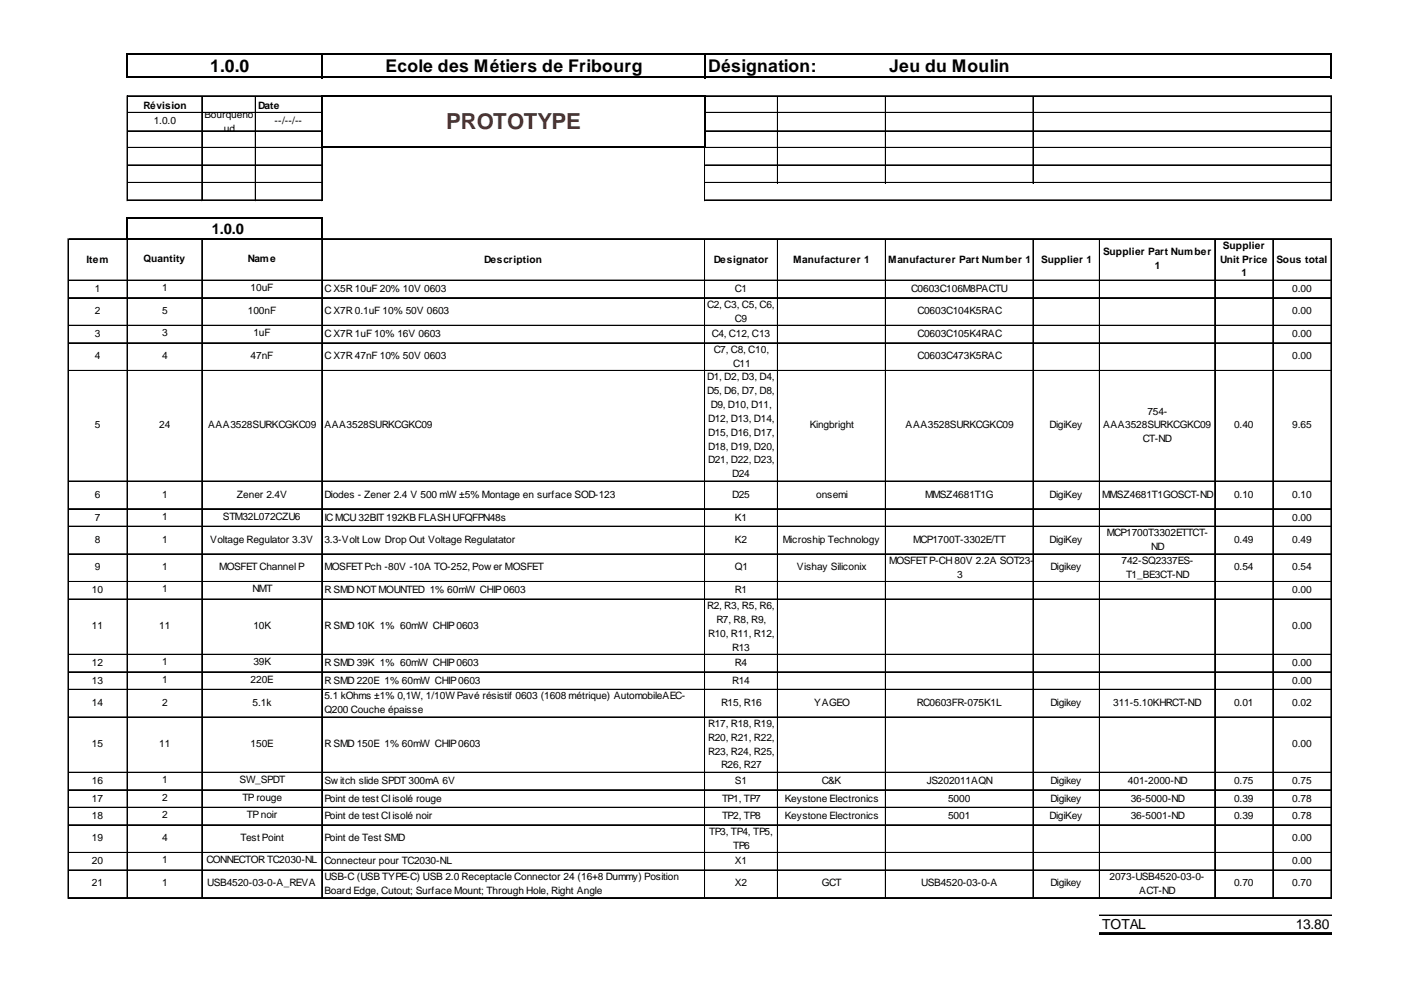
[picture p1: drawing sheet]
<svg xmlns="http://www.w3.org/2000/svg" width="297mm" height="210mm" viewBox="0 0 297 210" stroke-linecap="round" stroke-linejoin="round" font-family="sans-serif">
<defs><g id="words">
<text font-size="4.7" fill="#632523" x="94.6" y="27.3">PROTOTYPE</text>
<g font-size="3.7">
<text x="44.5" y="15.3">1.0.0</text>
<text x="81.7" y="15.3">Ecole des Métiers de Fribourg</text>
<text x="150.2" y="15.3">Désignation:</text>
<text x="188.5" y="15.3">Jeu du Moulin</text>
</g>
<text font-size="3.1" x="44.9" y="49.5">1.0.0</text>
<g font-size="2.9">
<text x="233.7" y="197.1">TOTAL</text>
<text x="274.7" y="197.1">13.80</text>
</g>
<g font-size="2.1">
<text x="30.5" y="23">Révision</text>
<text x="54.7" y="23">Date</text>
<text x="32.6" y="26.4">1.0.0</text>
<text x="43.4" y="25">Bourqueno</text>
<text x="47.5" y="27.9">ud</text>
<text x="58.2" y="26.4">--/--/--</text>
<text x="259.3" y="52.7">Supplier</text>
<text x="18.3" y="55.7">Item</text>
<text x="30.5" y="55.5">Quantity</text>
<text x="52.6" y="55.5">Name</text>
<text x="102.6" y="55.7">Description</text>
<text x="151.3" y="55.7">Designator</text>
<text x="168.2" y="55.7">Manufacturer 1</text>
<text x="188.3" y="55.7">Manufacturer Part Number 1</text>
<text x="220.8" y="55.7">Supplier 1</text>
<text x="233.9" y="54.1">Supplier Part Number</text>
<text x="244.8" y="57">1</text>
<text x="258.7" y="55.7">Unit Price</text>
<text x="263.2" y="58.6">1</text>
<text x="270.6" y="55.7">Sous total</text>
<text x="20.1" y="61.9">1</text>
<text x="34.4" y="61.7">1</text>
<text x="53.1" y="61.7">10uF</text>
<text x="68.8" y="61.9">C X5R 10uF 20% 10V 0603</text>
<text x="150" y="65.2">C2, C3, C5, C6,</text>
<text x="155.8" y="61.9">C1</text>
<text x="193.2" y="61.9">C0603C106M8PACTU</text>
<text x="274" y="61.9">0.00</text>
<text x="20.1" y="66.6">2</text>
<text x="20.1" y="71.5">3</text>
<text x="34.4" y="66.6">5</text>
<text x="34.4" y="71.3">3</text>
<text x="52.6" y="66.6">100nF</text>
<text x="53.7" y="71.3">1uF</text>
<text x="68.8" y="66.6">C X7R 0.1uF 10% 50V 0603</text>
<text x="68.8" y="71.5">C X7R 1uF 10% 16V 0603</text>
<text x="150.9" y="71.5">C4, C12, C13</text>
<text x="155.8" y="68.2">C9</text>
<text x="194.6" y="66.6">C0603C104K5RAC</text>
<text x="194.6" y="71.5">C0603C105K4RAC</text>
<text x="274" y="66.6">0.00</text>
<text x="274" y="71.5">0.00</text>
<text x="20.1" y="76.2">4</text>
<text x="34.4" y="76.2">4</text>
<text x="53.1" y="76.2">47nF</text>
<text x="68.8" y="76.2">C X7R 47nF 10% 50V 0603</text>
<text x="151.3" y="74.8">C7, C8, C10,</text>
<text x="155.4" y="77.7">C11</text>
<text x="194.6" y="76.2">C0603C473K5RAC</text>
<text x="274" y="76.2">0.00</text>
<text x="150" y="80.7">D1, D2, D3, D4,</text>
<text x="150" y="83.6">D5, D6, D7, D8,</text>
<text x="150.2" y="89.5">D12, D13, D14,</text>
<text x="150.7" y="86.5">D9, D10, D11,</text>
<text x="243.3" y="87.9">754-</text>
<text x="20.1" y="90.8">5</text>
<text x="33.8" y="90.8">24</text>
<text x="44.1" y="90.8">AAA3528SURKCGKC09</text>
<text x="68.8" y="90.8">AAA3528SURKCGKC09</text>
<text x="150.2" y="92.4">D15, D16, D17,</text>
<text x="150.2" y="95.3">D18, D19, D20,</text>
<text x="171.7" y="90.8">Kingbright</text>
<text x="192" y="90.8">AAA3528SURKCGKC09</text>
<text x="222.5" y="90.8">DigiKey</text>
<text x="233.9" y="90.8">AAA3528SURKCGKC09</text>
<text x="242.3" y="93.8">CT-ND</text>
<text x="261.6" y="90.8">0.40</text>
<text x="274" y="90.8">9.65</text>
<text x="150.2" y="98.3">D21, D22, D23,</text>
<text x="155.2" y="101.2">D24</text>
<text x="20.1" y="105.5">6</text>
<text x="34.4" y="105.5">1</text>
<text x="50.2" y="105.5">Zener 2.4V</text>
<text x="68.8" y="105.5">Diodes - Zener 2.4 V 500 mW ±5% Montage en surface SOD-123</text>
<text x="155.2" y="105.5">D25</text>
<text x="173" y="105.5">onsemi</text>
<text x="196.1" y="105.5">MMSZ4681T1G</text>
<text x="222.5" y="105.5">DigiKey</text>
<text x="233.7" y="105.5">MMSZ4681T1GOSCT-ND</text>
<text x="261.6" y="105.5">0.10</text>
<text x="274" y="105.5">0.10</text>
<text x="20.1" y="110.4">7</text>
<text x="34.4" y="110.2">1</text>
<text x="47.3" y="110.2">STM32L072CZU6</text>
<text x="68.8" y="110.4">ICMCU 32BIT 192KB FLASHUFQFPN48s</text>
<text x="155.8" y="110.4">K1</text>
<text x="234.7" y="113.7">MCP1700T3302ETTCT-</text>
<text x="274" y="110.4">0.00</text>
<text x="20.1" y="115.1">8</text>
<text x="34.4" y="115.1">1</text>
<text x="44.5" y="115.1">Voltage Regulator 3.3V</text>
<text x="68.8" y="115.1">3.3-Volt Low Drop Out Voltage Regulatator</text>
<text x="155.8" y="115.1">K2</text>
<text x="166" y="115.1">Microship Technology</text>
<text x="188.5" y="119.6">MOSFETP-CH 80V 2.2A SOT23-</text>
<text x="193.6" y="115.1">MCP1700T-3302E/TT</text>
<text x="222.5" y="115.1">DigiKey</text>
<text x="237.8" y="119.6">742-SQ2337ES-</text>
<text x="244" y="116.6">ND</text>
<text x="261.6" y="115.1">0.49</text>
<text x="274" y="115.1">0.49</text>
<text x="19.5" y="125.8">10</text>
<text x="20.1" y="120.9">9</text>
<text x="34.4" y="120.9">1</text>
<text x="34.4" y="125.6">1</text>
<text x="46.5" y="120.9">MOSFETChannel P</text>
<text x="53.5" y="125.6">NMT</text>
<text x="68.8" y="120.9">MOSFETPch -80V -10A TO-252, Pow er MOSFET</text>
<text x="68.8" y="125.8">R SMDNOTMOUNTED 1% 60mW CHIP0603</text>
<text x="155.8" y="120.9">Q1</text>
<text x="155.8" y="125.8">R1</text>
<text x="168.9" y="120.9">Vishay Siliconix</text>
<text x="203" y="122.5">3</text>
<text x="222.7" y="120.9">Digikey</text>
<text x="238.8" y="122.5">T1_BE3CT-ND</text>
<text x="261.6" y="120.9">0.54</text>
<text x="274" y="120.9">0.54</text>
<text x="274" y="125.8">0.00</text>
<text x="150" y="129.1">R2, R3, R5, R6,</text>
<text x="19.5" y="133.4">11</text>
<text x="33.8" y="133.4">11</text>
<text x="53.7" y="133.4">10K</text>
<text x="68.8" y="133.4">R SMD 10K 1% 60mW CHIP0603</text>
<text x="150.2" y="135">R10, R11, R12,</text>
<text x="151.9" y="132.1">R7, R8, R9,</text>
<text x="155.2" y="137.9">R13</text>
<text x="274" y="133.4">0.00</text>
<text x="19.5" y="141.2">12</text>
<text x="34.4" y="141.1">1</text>
<text x="53.7" y="141.1">39K</text>
<text x="68.8" y="141.2">R SMD 39K 1% 60mW CHIP0603</text>
<text x="155.8" y="141.2">R4</text>
<text x="274" y="141.2">0.00</text>
<text x="19.5" y="145">13</text>
<text x="19.5" y="149.7">14</text>
<text x="34.4" y="144.8">1</text>
<text x="34.4" y="149.7">2</text>
<text x="53.1" y="144.8">220E</text>
<text x="53.5" y="149.7">5.1k</text>
<text x="68.8" y="145">R SMD 220E 1% 60mW CHIP0603</text>
<text x="68.8" y="148.3">5.1 kOhms ±1% 0,1W, 1/10W Pavé résistif 0603 (1608 métrique) AutomobileAEC-</text>
<text x="152.9" y="149.7">R15, R16</text>
<text x="155.2" y="145">R14</text>
<text x="172.6" y="149.7">YAGEO</text>
<text x="194.4" y="149.7">RC0603FR-075K1L</text>
<text x="222.7" y="149.7">Digikey</text>
<text x="236" y="149.7">311-5.10KHRCT-ND</text>
<text x="261.6" y="149.7">0.01</text>
<text x="274" y="145">0.00</text>
<text x="274" y="149.7">0.02</text>
<text x="68.8" y="151.2">Q200 Couche épaisse</text>
<text x="150.2" y="154.1">R17, R18, R19,</text>
<text x="19.5" y="158.4">15</text>
<text x="33.8" y="158.4">11</text>
<text x="53.1" y="158.4">150E</text>
<text x="68.8" y="158.4">R SMD 150E 1% 60mW CHIP0603</text>
<text x="150.2" y="157.1">R20, R21, R22,</text>
<text x="150.2" y="160">R23, R24, R25,</text>
<text x="274" y="158.4">0.00</text>
<text x="19.5" y="166.3">16</text>
<text x="34.4" y="166.1">1</text>
<text x="50.8" y="166.1">SW_SPDT</text>
<text x="68.8" y="166.3">Sw itch slide SPDT 300mA 6V</text>
<text x="152.9" y="162.9">R26, R27</text>
<text x="155.8" y="166.3">S1</text>
<text x="174.2" y="166.3">C&amp;K</text>
<text x="196.5" y="166.3">JS202011AQN</text>
<text x="222.7" y="166.3">Digikey</text>
<text x="239.2" y="166.3">401-2000-ND</text>
<text x="261.6" y="166.3">0.75</text>
<text x="274" y="166.3">0.75</text>
<text x="19.5" y="170">17</text>
<text x="19.5" y="173.7">18</text>
<text x="34.4" y="169.8">2</text>
<text x="34.4" y="173.5">2</text>
<text x="51.4" y="169.8">TProuge</text>
<text x="52.4" y="173.5">TPnoir</text>
<text x="68.8" y="170">Point de test CIisolé rouge</text>
<text x="68.8" y="173.7">Point de test CIisolé noir</text>
<text x="153.1" y="170">TP1, TP7</text>
<text x="153.1" y="173.7">TP2, TP8</text>
<text x="166.4" y="170">Keystone Electronics</text>
<text x="166.4" y="173.7">Keystone Electronics</text>
<text x="201" y="170">5000</text>
<text x="201" y="173.7">5001</text>
<text x="222.5" y="173.7">DigiKey</text>
<text x="222.7" y="170">Digikey</text>
<text x="239.7" y="170">36-5000-ND</text>
<text x="239.7" y="173.7">36-5001-ND</text>
<text x="261.6" y="170">0.39</text>
<text x="261.6" y="173.7">0.39</text>
<text x="274" y="170">0.78</text>
<text x="274" y="173.7">0.78</text>
<text x="19.5" y="178.4">19</text>
<text x="34.4" y="178.4">4</text>
<text x="51" y="178.4">Test Point</text>
<text x="68.8" y="178.4">Point de Test SMD</text>
<text x="150.4" y="177">TP3, TP4, TP5,</text>
<text x="155.4" y="179.9">TP6</text>
<text x="274" y="178.4">0.00</text>
<text x="19.5" y="183.3">20</text>
<text x="34.4" y="183.1">1</text>
<text x="43.8" y="183.1">CONNECTORTC2030-NL</text>
<text x="68.8" y="183.3">Connecteur pour TC2030-NL</text>
<text x="155.8" y="183.3">X1</text>
<text x="274" y="183.3">0.00</text>
<text x="19.5" y="187.9">21</text>
<text x="34.4" y="187.9">1</text>
<text x="44" y="187.9">USB4520-03-0-A_REVA</text>
<text x="68.8" y="186.6">USB-C (USB TYPE-C) USB 2.0 Receptacle Connector 24 (16+8 Dummy) Position</text>
<text x="68.8" y="189.5">Board Edge, Cutout; Surface Mount; Through Hole, Right Angle</text>
<text x="155.8" y="187.9">X2</text>
<text x="174.2" y="187.9">GCT</text>
<text x="195.3" y="187.9">USB4520-03-0-A</text>
<text x="222.7" y="187.9">Digikey</text>
<text x="235.2" y="186.6">2073-USB4520-03-0-</text>
<text x="241.5" y="189.5">ACT-ND</text>
<text x="261.6" y="187.9">0.70</text>
<text x="274" y="187.9">0.70</text>
</g>
</g></defs>
<g fill="none" stroke="#000" stroke-width=".39">
<path d="M26.9 11.3v5.3M27.1 11.5h255.3M27.1 16.4h255.3M68.2 11.7v4.9M149.4 11.7v4.9M282.2 11.7v4.9M68.2 20.1v11.3M68.4 20.3h81.2M68.4 31.2h81.2M149.4 20.5v10.9M26.9 46.1v4.7M27.1 50.6h41.3"/>
<path d="M27.1 46.3h41.3M68.2 46.5v4.3"/>
</g>
<g fill="none" stroke="#000" stroke-width=".21">
<path d="M26.9 20.3v22.3M27 20.3v22.3M27.1 20.3h40.9M27.1 20.4h40.9M27.1 23.8h40.9M27.1 23.9h40.9M27.1 27.7h40.9M27.1 27.8h40.9M27.1 31.2h40.9M27.1 31.3h40.9M27.1 35h41.3M27.1 35.1h41.3"/>
<path d="M27.1 38.7h41.3M27.1 38.8h41.3M42.8 20.5v22.1M42.9 20.5v22.1M54.1 20.5v22.1M54.2 20.5v22.1M68.2 31.4v11.2M68.3 31.4v11.2M149.4 31.4v11.2M149.5 31.4v11.2M149.6 20.3h132.8M149.6 20.4h132.8"/>
<path d="M149.6 23.8h132.8M149.6 23.9h132.8M149.6 27.7h132.8M149.6 27.8h132.8M149.6 31.2h132.8M149.6 31.3h132.8M149.6 35h132.8M149.6 35.1h132.8M149.6 38.7h132.8M149.6 38.8h132.8M164.8 20.5v18.4M164.9 20.5v18.4"/>
<path d="M187.7 20.5v18.4M187.8 20.5v18.4M219 20.5v18.4M219.1 20.5v18.4M282.2 20.5v22.1M282.3 20.5v22.1M14.4 50.6v139.9M14.5 50.6v139.9M14.6 50.6h12.1M14.6 50.7h12.1M14.6 59.4h267.8M14.6 59.5h267.8"/>
<path d="M26.9 50.8v139.7M27 50.8v139.7M27.1 42.4h41.3M27.1 42.5h41.3M42.8 50.8v139.7M42.9 50.8v139.7M68.2 50.8v139.7M68.3 50.8v139.7M68.4 50.6h214M68.4 50.7h214M149.4 50.8v139.7M149.5 50.8v139.7"/>
<path d="M149.6 42.4h132.8M149.6 42.5h132.8M164.8 50.8v139.7M164.9 50.8v139.7M187.7 50.8v139.7M187.8 50.8v139.7M219 50.8v139.7M219.1 50.8v139.7M233.1 50.8v139.7M233.2 50.8v139.7M257.5 50.8v139.7M257.6 50.8v139.7"/>
<path d="M269.9 50.8v139.7M270 50.8v139.7M282.2 50.8v139.7M282.3 50.8v139.7M14.6 63.1h267.8M14.6 63.2h267.8M14.6 69h267.8M14.6 69.1h267.8M14.6 72.7h267.8M14.6 72.8h267.8M14.6 78.5h267.8M14.6 78.6h267.8"/>
<path d="M14.6 102h267.8M14.6 102.1h267.8M14.6 107.8h267.8M14.6 107.9h267.8M14.6 111.6h267.8M14.6 111.7h267.8M14.6 117.4h267.8M14.6 117.5h267.8M14.6 123.3h267.8M14.6 123.4h267.8M14.6 127h267.8M14.6 127.1h267.8"/>
<path d="M14.6 138.7h267.8M14.6 138.8h267.8M14.6 142.4h267.8M14.6 142.5h267.8M14.6 146.1h267.8M14.6 146.2h267.8M14.6 152h267.8M14.6 152.1h267.8M14.6 163.7h267.8M14.6 163.8h267.8M14.6 167.4h267.8M14.6 167.5h267.8"/>
<path d="M14.6 171.2h267.8M14.6 171.3h267.8M14.6 174.9h267.8M14.6 175h267.8M14.6 180.7h267.8M14.6 180.8h267.8M14.6 184.4h267.8M14.6 184.5h267.8M14.6 190.3h267.8M14.6 190.4h267.8M233.1 194h49.3M233.1 194.1h49.3"/>
<path d="M233.1 197.7h49.3M233.1 197.8h49.3M233.1 198.1h49.3M233.1 198.2h49.3"/>
</g>
<use href="#words"/>
</svg>
